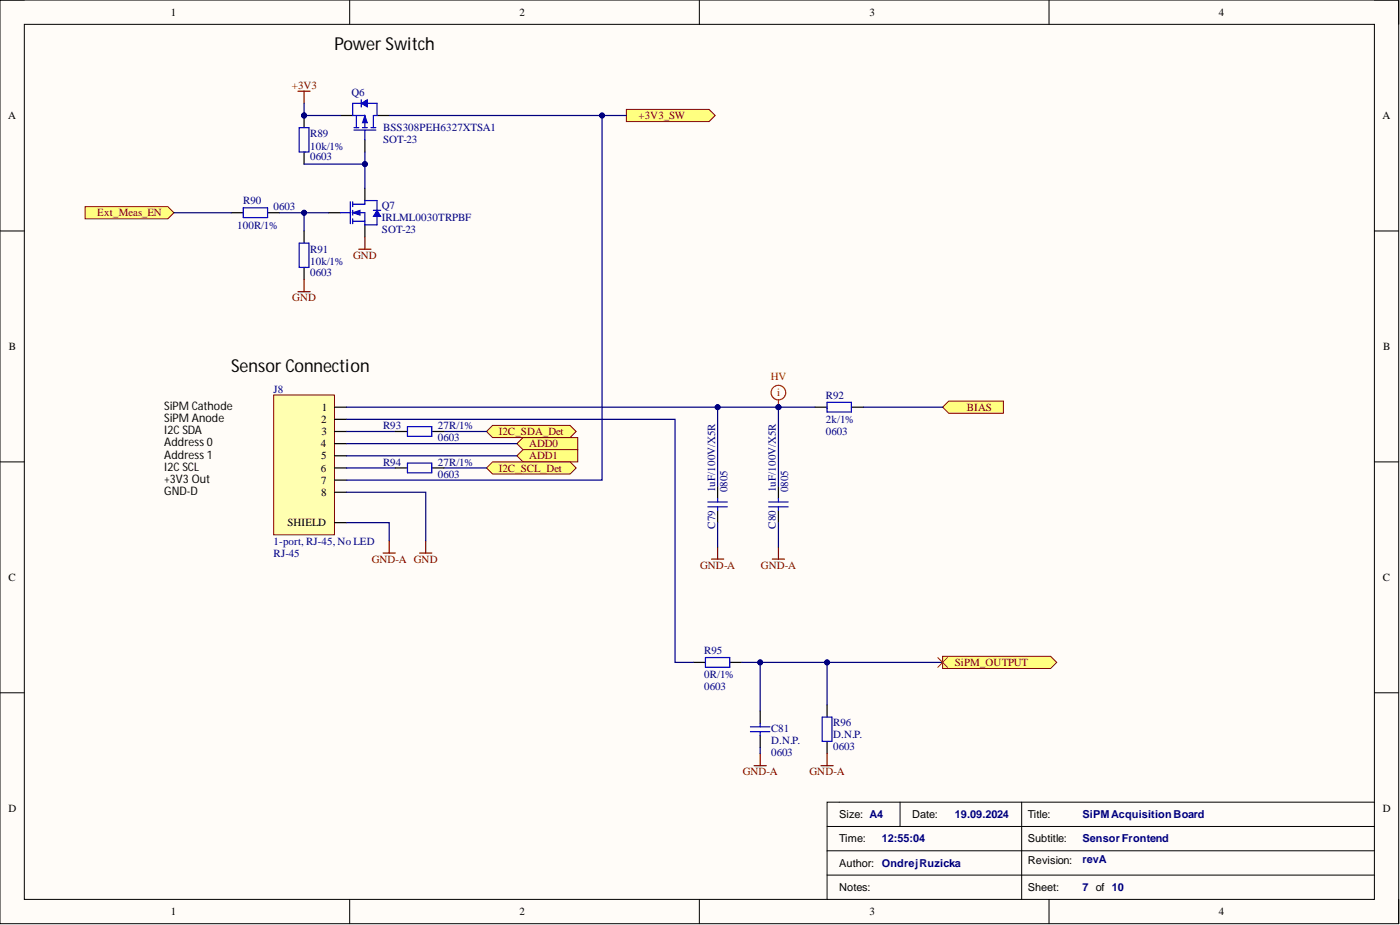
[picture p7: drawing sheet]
<svg xmlns="http://www.w3.org/2000/svg" width="292mm" height="193mm" viewBox="0 0 292 193" stroke-linecap="round" stroke-linejoin="round" font-family="sans-serif">
<defs><g id="words">
<g font-size="3.7">
<text x="69.8" y="10.4">Power Switch</text>
<text x="48.2" y="77.6">Sensor Connection</text>
</g>
<g font-size="2.5">
<text x="34.3" y="85.5">SiPM Cathode</text>
<text x="34.3" y="88.1">SiPM Anode</text>
<text x="34.3" y="90.6">I2C SDA</text>
<text x="34.3" y="93.1">Address 0</text>
<text x="34.3" y="95.7">Address 1</text>
<text x="34.3" y="98.2">I2C SCL</text>
<text x="34.3" y="100.7">+3V3 Out</text>
<text x="34.3" y="103.3">GND-D</text>
</g>
<g font-size="2.3">
<text x="35.6" y="3.3">1</text>
<text x="108.4" y="3.3">2</text>
<text x="181.4" y="3.3">3</text>
<text x="254.3" y="3.3">4</text>
<text x="1.7" y="24.9">A</text>
<text x="288.4" y="24.9">A</text>
<text x="1.9" y="73">B</text>
<text x="288.6" y="73">B</text>
<text x="67" y="88.2">2</text>
<text x="67.2" y="85.7">1</text>
<text x="66.9" y="93.3">4</text>
<text x="67" y="95.8">5</text>
<text x="67.1" y="90.8">3</text>
<text x="66.9" y="98.4">6</text>
<text x="67" y="100.9">7</text>
<text x="67" y="103.5">8</text>
<text x="60" y="109.8">SHIELD</text>
<text x="1.8" y="121.2">C</text>
<text x="288.5" y="121.2">C</text>
<text x="1.8" y="169.4">D</text>
<text x="175.1" y="170.6">Size: A4</text>
<text x="190.3" y="170.6">Date:</text>
<text x="214.4" y="170.6">Title:</text>
<text x="288.5" y="169.4">D</text>
<text x="175.1" y="175.7">Time:</text>
<text x="214.4" y="175.7">Subtitle:</text>
<text x="175.1" y="180.8">Author: OndrejRuzicka</text>
<text x="175.1" y="185.9">Notes:</text>
<text x="214.4" y="180.3">Revision:</text>
<text x="214.4" y="185.9">Sheet:</text>
<text x="35.6" y="190.9">1</text>
<text x="108.4" y="190.9">2</text>
<text x="181.4" y="190.9">3</text>
<text x="254.3" y="190.9">4</text>
</g>
<g font-size="2.3" fill="#800000">
<text x="60.9" y="18.5">+3V3</text>
<text x="133.2" y="24.9">+3V3_SW</text>
<text x="20.3" y="45.1">Ext_Meas_EN</text>
<text x="73.7" y="54">GND</text>
<text x="61" y="62.9">GND</text>
<text x="201.7" y="85.7">BIAS</text>
<text x="104" y="90.8">I2C_SDA_Det</text>
<text x="110.4" y="93.3">ADD0</text>
<text x="110.4" y="95.8">ADD1</text>
<text x="104" y="98.4">I2C_SCL_Det</text>
<text x="77.6" y="117.4">GND-A GND</text>
<text x="146.1" y="118.7">GND-A</text>
<text x="158.8" y="118.7">GND-A</text>
<text x="199.2" y="138.9">SiPM_OUTPUT</text>
<text x="155" y="161.8">GND-A</text>
<text x="168.9" y="161.8">GND-A</text>
</g>
<g font-size="2.3" fill="#000080">
<text x="73.3" y="20">Q6</text>
<text x="64.7" y="28.7">R89</text>
<text x="79.9" y="29.9">SOT-23</text>
<text x="79.9" y="27.4">BSS308PEH6327XTSA1</text>
<text x="64.7" y="33.5">0603</text>
<text x="64.7" y="31.2">10k/1%</text>
<text x="49.5" y="47.7">100R/1%</text>
<text x="50.8" y="42.6">R90</text>
<text x="57.1" y="43.9">0603</text>
<text x="79.7" y="43.6">Q7</text>
<text x="79.7" y="46.2">IRLML0030TRPBF</text>
<text x="64.7" y="52.7">R91</text>
<text x="79.7" y="48.7">SOT-23</text>
<text x="64.7" y="57.6">0603</text>
<text x="64.7" y="55.3">10k/1%</text>
<text x="57.1" y="81.9">J8</text>
<text x="172.3" y="83.2">R92</text>
<text x="79.9" y="89.5">R93</text>
<text x="91.4" y="89.5">27R/1%</text>
<text x="172.3" y="88.2">2k/1%</text>
<text x="91.4" y="92">0603</text>
<text x="172.3" y="90.8">0603</text>
<text x="79.9" y="97.1">R94</text>
<text x="91.4" y="99.7">0603</text>
<text x="91.4" y="97.1">27R/1%</text>
<text x="149.2" y="102.7" transform="rotate(-90 149.2 102.7)">1uF/100V/X5R</text>
<text x="151.8" y="102.7" transform="rotate(-90 151.8 102.7)">0805</text>
<text x="161.9" y="102.7" transform="rotate(-90 161.9 102.7)">1uF/100V/X5R</text>
<text x="164.4" y="102.7" transform="rotate(-90 164.4 102.7)">0805</text>
<text x="57.1" y="113.6">1-port, RJ-45, No LED</text>
<text x="149.2" y="110.3" transform="rotate(-90 149.2 110.3)">C79</text>
<text x="161.9" y="110.3" transform="rotate(-90 161.9 110.3)">C80</text>
<text x="57.1" y="116.1">RJ-45</text>
<text x="146.9" y="136.4">R95</text>
<text x="146.9" y="141.5">0R/1%</text>
<text x="146.9" y="144">0603</text>
<text x="160.9" y="152.6">C81</text>
<text x="160.9" y="155.2">D.N.P.</text>
<text x="173.8" y="151.4">R96</text>
<text x="173.8" y="153.9">D.N.P.</text>
<text x="160.9" y="157.7">0603</text>
<text x="173.8" y="156.4">0603</text>
<text x="199.2" y="170.6">19.09.2024</text>
<text x="225.9" y="170.6">SiPMAcquisitionBoard</text>
<text x="184" y="175.7">12:55:04</text>
<text x="225.9" y="175.7">SensorFrontend</text>
<text x="225.9" y="180">revA</text>
<text x="225.9" y="185.9">7 of 10</text>
</g>
<g font-size="2.3" fill="#f00">
<text x="160.8" y="79.4">HV</text>
<text x="162.2" y="82.7">i</text>
</g>
</g></defs>
<path d="M0 0h291.8v192.7h-291.8z" fill-rule="evenodd" fill="#fffcf8"/>
<path d="M0 0h291.8v192.7h-291.8z" fill="none" stroke="#000" stroke-width=".21"/>
<path d="M5.1 5.1h281.7v182.5h-281.7z" fill-rule="evenodd" fill="#fffcf8"/>
<g fill="none" stroke="#000" stroke-width=".21">
<path d="M0 0h5.1M5.1 5.1h281.7v182.5h-281.7zM73 0v5.1M145.9 0v5.1M218.9 0v5.1M286.8 0h5v5.1M0 48.2h5.1M286.8 48.2h5M0 96.4h5.1M286.8 96.4h5M0 144.5h5.1M286.8 144.5h5"/>
<path d="M172.6 177.5h114.2M172.6 172.4h114.2M187.8 167.3v5.1M213.2 167.3v20.3M286.8 167.3h-114.2v20.3M73 187.6v5.1M145.9 187.6v5.1M172.6 182.6h114.2M218.9 187.6v5.1M291.8 187.6v5.1"/>
</g>
<path d="M196.7 136.9h22.5l1.3 1.3-1.3 1.3h-22.5z" fill-rule="evenodd" fill="#ffff80"/>
<path d="M196.7 136.9h22.5l1.3 1.3-1.3 1.3h-22.5z" fill="none" stroke="#800000" stroke-width=".21"/>
<path d="M196.7 84.9l1.2-1.2h11.5v2.5h-11.5z" fill-rule="evenodd" fill="#ffff80"/>
<path d="M196.7 84.9l1.2-1.2h11.5v2.5h-11.5z" fill="none" stroke="#800000" stroke-width=".21"/>
<path d="M170 84.9h2.6M177.6 84.9h2.6M149.7 101.4v2.6M149.7 106.5v2.5M162.4 101.4v2.6M162.4 106.5v2.5M144.6 138.2h2.6M152.3 138.2h2.5M158.6 148.3v2.6M158.6 153.4v2.5M172.6 147.1v2.5M172.6 154.7v2.5" fill="none" stroke="#000" stroke-width=".25"/>
<g fill="none" stroke="#00f" stroke-width=".25">
<path d="M172.6 83.9h5v2.1h-5zM147.7 104.7h4.1M147.7 105.7h4.1M149.7 104v.7M149.7 105.7v.8M160.4 104.7h4M160.4 105.7h4M162.4 104v.7M162.4 105.7v.8M147.2 137.2h5.1v2h-5.1zM156.6 151.6h4M156.6 152.6h4"/>
<path d="M158.6 150.9v.7M158.6 152.6v.8M171.5 149.6h2.1v5.1h-2.1z"/>
</g>
<path d="M148.5 116.6h2.5M149.7 114.1v2.5M161.1 116.6h2.6M162.4 114.1v2.5M157.3 159.7h2.6M158.6 157.2v2.5M171.3 159.7h2.5M172.6 157.2v2.5" fill="none" stroke="#800000" stroke-width=".25"/>
<path d="M57.1 82.4h12.7v29.2h-12.7z" fill-rule="evenodd" fill="#ffffb0"/>
<path d="M57.1 82.4h12.7v29.2h-12.7z" fill="none" stroke="#800000" stroke-width=".21"/>
<path d="M69.8 84.9h2.5M69.8 87.5h2.5M69.8 90h2.5M69.8 92.6h2.5M69.8 95.1h2.5M69.8 97.6h2.5M69.8 109h2.5M69.8 100.2h2.5M69.8 102.7h2.5" fill="none" stroke="#000" stroke-width=".25"/>
<path d="M79.9 115.4h2.6M81.2 112.8v2.6M87.6 115.4h2.5M88.8 112.8v2.6" fill="none" stroke="#800000" stroke-width=".25"/>
<path d="M107.9 92.6l1.2-1.3h11.4v2.5h-11.4z" fill-rule="evenodd" fill="#ffff80"/>
<path d="M107.9 92.6l1.2-1.3h11.4v2.5h-11.4z" fill="none" stroke="#800000" stroke-width=".21"/>
<path d="M107.9 95.1l1.2-1.3h11.4v2.6h-11.4z" fill-rule="evenodd" fill="#ffff80"/>
<path d="M107.9 95.1l1.2-1.3h11.4v2.6h-11.4z" fill="none" stroke="#800000" stroke-width=".21"/>
<path d="M71.1 24.1h2.5M76.1 29.2v2.5M78.7 24.1h2.5" fill="none" stroke="#000" stroke-width=".25"/>
<path d="M73.6 24.1h2.5v2.5M73.8 27.1h4.6M73.8 26.6h1.1M74.4 24.1v2.5M75.6 26.6h1M76.1 27.1v2.1M77.4 26.6h1M77.9 24.1v2.5" fill="none" stroke="#00f" stroke-width=".25"/>
<path d="M76.1 24.1l.5 1.5h-1z" fill="#00f"/>
<path d="M76.1 24.1l.5 1.5h-1z" fill="none" stroke="#00f" stroke-width=".21"/>
<path d="M75.4 21.6h-1.8v2.5M76.6 21.6h2.1v2.5h-.8" fill="none" stroke="#00f" stroke-width=".25"/>
<path d="M75.4 21.6l1.2-.8v1.5z" fill="#00f"/>
<path d="M75.4 21.6l1.2-.8v1.5z" fill="none" stroke="#00f" stroke-width=".21"/>
<path d="M75.4 20.8v1.5" fill="none" stroke="#00f" stroke-width=".25"/>
<circle cx="63.4" cy="24.1" r=".51" fill="#000080"/>
<circle cx="63.4" cy="24.1" r=".51" fill="none" stroke="#000080" stroke-width=".21"/>
<path d="M63.4 24.1v2.5M63.4 31.7v2.5" fill="none" stroke="#000" stroke-width=".25"/>
<circle cx="63.4" cy="24.1" r=".51" fill="#000080"/>
<circle cx="63.4" cy="24.1" r=".51" fill="none" stroke="#000080" stroke-width=".21"/>
<path d="M62.4 26.6h2.1v5.1h-2.1zM71.1 44.4h2M73.1 42.1v4.6M73.6 42.6h2.5M73.6 44.4h2.5v2.5M73.6 46.2h2.5M73.6 42.1v1M73.6 43.9v1M73.6 45.6v1.1" fill="none" stroke="#00f" stroke-width=".25"/>
<path d="M76.1 39.3v2.5M68.5 44.4h2.6M76.1 46.9v2.5" fill="none" stroke="#000" stroke-width=".25"/>
<path d="M73.6 44.4l1.5-.5v1z" fill="#00f"/>
<path d="M73.6 44.4l1.5-.5v1z" fill="none" stroke="#00f" stroke-width=".21"/>
<path d="M76.1 42.6v-.8h2.6v2.1M78.7 45.1v1.8h-2.6" fill="none" stroke="#00f" stroke-width=".25"/>
<path d="M78.7 43.9l.7 1.2h-1.5z" fill="#00f"/>
<path d="M78.7 43.9l.7 1.2h-1.5z" fill="none" stroke="#00f" stroke-width=".21"/>
<path d="M50.8 43.4h5v2h-5zM62.4 50.7h2.1v5.1h-2.1zM77.9 43.9h1.5" fill="none" stroke="#00f" stroke-width=".25"/>
<path d="M62.2 19h2.5M63.4 19v2.6M63.4 58.3v2.6M74.9 52h2.5M76.1 49.4v2.6M62.2 60.9h2.5" fill="none" stroke="#800000" stroke-width=".25"/>
<path d="M48.2 44.4h2.6M55.8 44.4h2.6M63.4 48.2v2.5M63.4 55.8v2.5" fill="none" stroke="#000" stroke-width=".25"/>
<path d="M17.8 43.1h17.2l1.3 1.3-1.3 1.2h-17.2z" fill-rule="evenodd" fill="#ffff80"/>
<path d="M17.8 43.1h17.2l1.3 1.3-1.3 1.2h-17.2z" fill="none" stroke="#800000" stroke-width=".21"/>
<path d="M130.7 22.8h17.3l1.2 1.3-1.2 1.3h-17.3z" fill-rule="evenodd" fill="#ffff80"/>
<path d="M130.7 22.8h17.3l1.2 1.3-1.2 1.3h-17.3z" fill="none" stroke="#800000" stroke-width=".21"/>
<path d="M101.5 90l1.3-1.3h16.1l1.3 1.3-1.3 1.3h-16.1z" fill-rule="evenodd" fill="#ffff80"/>
<path d="M101.5 90l1.3-1.3h16.1l1.3 1.3-1.3 1.3h-16.1z" fill="none" stroke="#800000" stroke-width=".21"/>
<path d="M72.3 87.5h68.5v50.7h3.8M149.7 84.9v16.5M180.2 84.9h16.5M149.7 109v5.1M158.6 155.9v1.3" fill="none" stroke="#000080" stroke-width=".25"/>
<circle cx="149.7" cy="84.9" r=".51" fill="#000080"/>
<circle cx="149.7" cy="84.9" r=".51" fill="none" stroke="#000080" stroke-width=".21"/>
<path d="M162.4 84.9v16.5" fill="none" stroke="#000080" stroke-width=".25"/>
<circle cx="162.4" cy="84.9" r=".51" fill="#000080"/>
<circle cx="162.4" cy="84.9" r=".51" fill="none" stroke="#000080" stroke-width=".21"/>
<path d="M162.4 109v5.1M158.6 138.2v10.1" fill="none" stroke="#000080" stroke-width=".25"/>
<circle cx="158.6" cy="138.2" r=".51" fill="#000080"/>
<circle cx="158.6" cy="138.2" r=".51" fill="none" stroke="#000080" stroke-width=".21"/>
<path d="M172.6 138.2v8.9" fill="none" stroke="#000080" stroke-width=".25"/>
<circle cx="172.6" cy="138.2" r=".51" fill="#000080"/>
<circle cx="172.6" cy="138.2" r=".51" fill="none" stroke="#000080" stroke-width=".21"/>
<path d="M68.5 44.4h-5.1v3.8M72.3 109h8.9v3.8M72.3 102.7h16.5v10.1" fill="none" stroke="#000080" stroke-width=".25"/>
<circle cx="63.4" cy="44.4" r=".51" fill="#000080"/>
<circle cx="63.4" cy="44.4" r=".51" fill="none" stroke="#000080" stroke-width=".21"/>
<path d="M58.4 44.4h5" fill="none" stroke="#000080" stroke-width=".25"/>
<circle cx="63.4" cy="44.4" r=".51" fill="#000080"/>
<circle cx="63.4" cy="44.4" r=".51" fill="none" stroke="#000080" stroke-width=".21"/>
<path d="M76.1 31.7v2.5h-12.7" fill="none" stroke="#000080" stroke-width=".25"/>
<circle cx="76.1" cy="34.2" r=".51" fill="#000080"/>
<circle cx="76.1" cy="34.2" r=".51" fill="none" stroke="#000080" stroke-width=".21"/>
<path d="M76.1 34.2v5.1" fill="none" stroke="#000080" stroke-width=".25"/>
<circle cx="76.1" cy="34.2" r=".51" fill="#000080"/>
<circle cx="76.1" cy="34.2" r=".51" fill="none" stroke="#000080" stroke-width=".21"/>
<path d="M36.3 44.4h11.9M72.3 84.9h97.7" fill="none" stroke="#000080" stroke-width=".25"/>
<circle cx="162.4" cy="84.9" r=".51" fill="#000080"/>
<circle cx="162.4" cy="84.9" r=".51" fill="none" stroke="#000080" stroke-width=".21"/>
<circle cx="149.7" cy="84.9" r=".51" fill="#000080"/>
<circle cx="149.7" cy="84.9" r=".51" fill="none" stroke="#000080" stroke-width=".21"/>
<path d="M154.8 138.2h41.9" fill="none" stroke="#000080" stroke-width=".25"/>
<circle cx="158.6" cy="138.2" r=".51" fill="#000080"/>
<circle cx="158.6" cy="138.2" r=".51" fill="none" stroke="#000080" stroke-width=".21"/>
<circle cx="172.6" cy="138.2" r=".51" fill="#000080"/>
<circle cx="172.6" cy="138.2" r=".51" fill="none" stroke="#000080" stroke-width=".21"/>
<path d="M81.2 24.1h44.4v76.1h-53.3" fill="none" stroke="#000080" stroke-width=".25"/>
<circle cx="125.6" cy="24.1" r=".51" fill="#000080"/>
<circle cx="125.6" cy="24.1" r=".51" fill="none" stroke="#000080" stroke-width=".21"/>
<path d="M63.4 21.6v2.5h7.7" fill="none" stroke="#000080" stroke-width=".25"/>
<circle cx="63.4" cy="24.1" r=".51" fill="#000080"/>
<circle cx="63.4" cy="24.1" r=".51" fill="none" stroke="#000080" stroke-width=".21"/>
<path d="M125.6 24.1h5.1M72.3 92.6h35.6M72.3 95.1h35.6" fill="none" stroke="#000080" stroke-width=".25"/>
<circle cx="125.6" cy="24.1" r=".51" fill="#000080"/>
<circle cx="125.6" cy="24.1" r=".51" fill="none" stroke="#000080" stroke-width=".21"/>
<path d="M101.5 97.6l1.3-1.2h16.1l1.3 1.2-1.3 1.3h-16.1z" fill-rule="evenodd" fill="#ffff80"/>
<path d="M101.5 97.6l1.3-1.2h16.1l1.3 1.2-1.3 1.3h-16.1z" fill="none" stroke="#800000" stroke-width=".21"/>
<path d="M72.3 90h10.2M72.3 97.6h10.2M92.6 90h8.9M92.6 97.6h8.9" fill="none" stroke="#000080" stroke-width=".25"/>
<path d="M82.5 90h2.5M82.5 97.6h2.5M90.1 90h2.5M90.1 97.6h2.5" fill="none" stroke="#000" stroke-width=".25"/>
<path d="M85 89h5.1v2h-5.1zM85 96.6h5.1v2h-5.1z" fill="none" stroke="#00f" stroke-width=".25"/>
<g fill="none" stroke="#f00" stroke-width=".25">
<path d="M162.4 83.4v1.5"/>
<circle cx="162.4" cy="81.9" r="1.52"/>
</g>
<circle cx="162.4" cy="84.9" r=".51" fill="#000080"/>
<circle cx="162.4" cy="84.9" r=".51" fill="none" stroke="#000080" stroke-width=".21"/>
<path d="M195.7 137.2l2 2M197.7 137.2l-2 2" fill="none" stroke="#f00" stroke-width=".21"/>
<use href="#words"/>
</svg>
